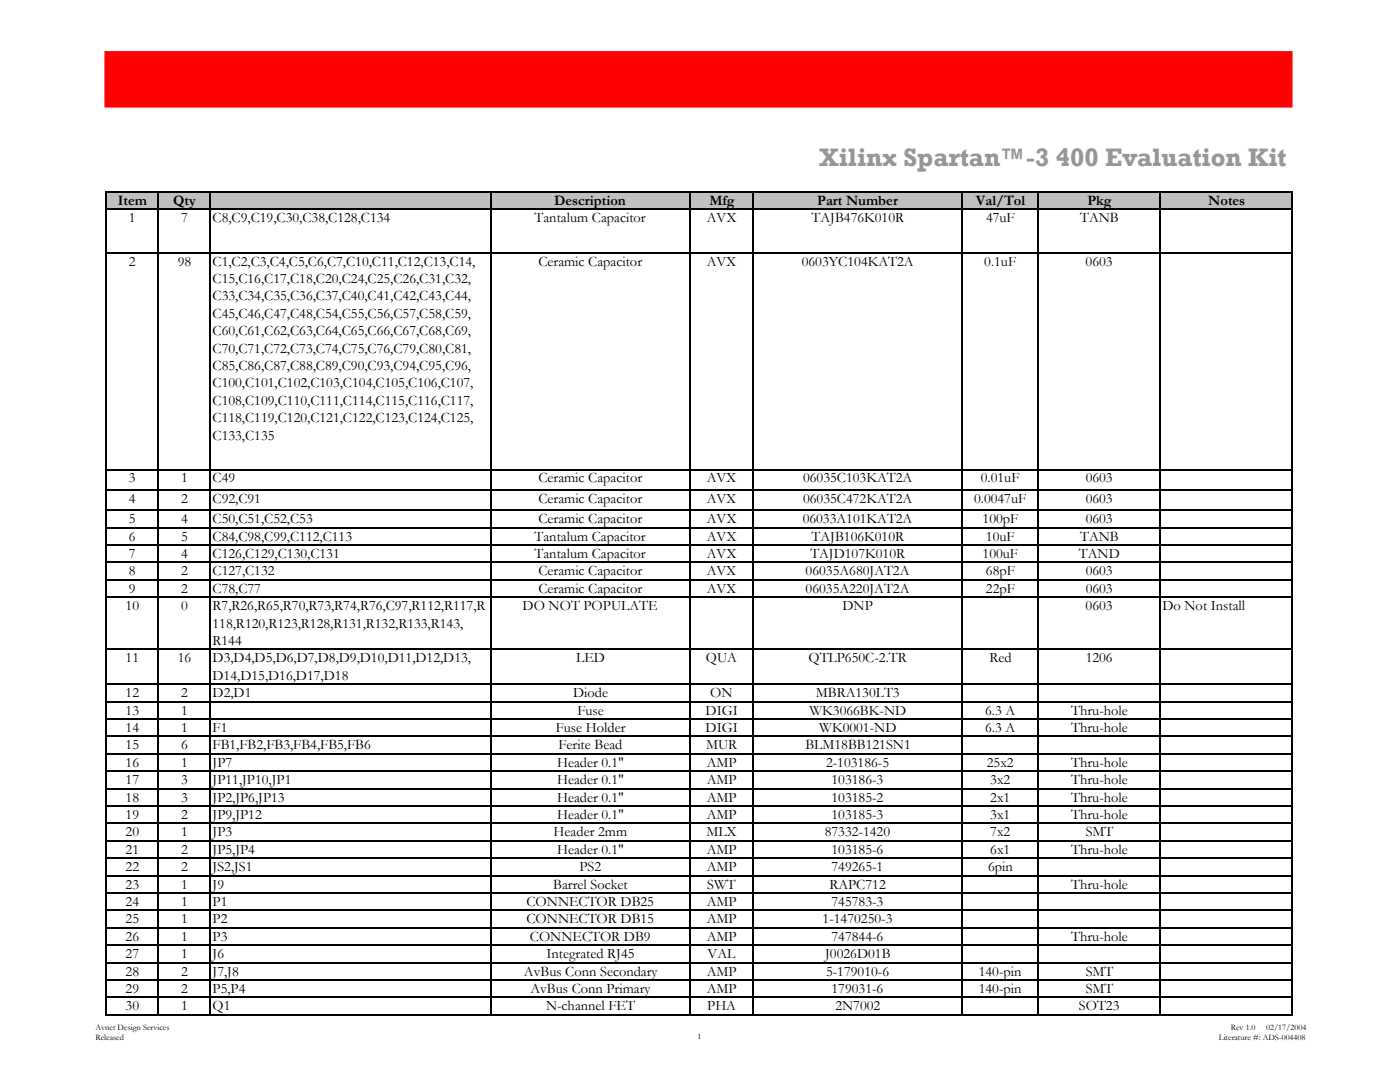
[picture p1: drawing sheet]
<svg xmlns="http://www.w3.org/2000/svg" width="279mm" height="216mm" viewBox="0 0 279 216" stroke-linecap="round" stroke-linejoin="round" font-family="sans-serif">
<defs><g id="words">
<text font-size="5.2" fill="#969696" x="163.6" y="33.2">Xilinx Spartan™-3 400 Evaluation Kit</text>
<g font-size="2.9">
<text x="23.5" y="40.8">Item</text>
<text x="34.5" y="40.8">Qty</text>
<text x="110.6" y="40.8">Description</text>
<text x="141.6" y="40.8">Mfg</text>
<text x="163.1" y="40.8">Part Number</text>
<text x="194.7" y="40.8">Val/Tol</text>
<text x="217" y="40.8">Pkg</text>
<text x="241.1" y="40.8">Notes</text>
<text x="25.7" y="44.3">1</text>
<text x="36.2" y="44.3">7</text>
<text x="42.4" y="44.3">C8,C9,C19,C30,C38,C128,C134</text>
<text x="106.7" y="44.3">Tantalum Capacitor</text>
<text x="141.1" y="44.3">AVX</text>
<text x="162" y="44.3">TAJB476K010R</text>
<text x="196.8" y="44.3">47uF</text>
<text x="215.6" y="44.3">TANB</text>
<text x="25.7" y="53">2</text>
<text x="35.5" y="53">98</text>
<text x="42.4" y="53">C1,C2,C3,C4,C5,C6,C7,C10,C11,C12,C13,C14,</text>
<text x="107.4" y="53">Ceramic Capacitor</text>
<text x="141.1" y="53">AVX</text>
<text x="160" y="53">0603YC104KAT2A</text>
<text x="196.4" y="53">0.1uF</text>
<text x="216.7" y="53">0603</text>
<text x="42.4" y="56.5">C15,C16,C17,C18,C20,C24,C25,C26,C31,C32,</text>
<text x="42.4" y="59.9">C33,C34,C35,C36,C37,C40,C41,C42,C43,C44,</text>
<text x="42.4" y="63.4">C45,C46,C47,C48,C54,C55,C56,C57,C58,C59,</text>
<text x="42.4" y="66.9">C60,C61,C62,C63,C64,C65,C66,C67,C68,C69,</text>
<text x="42.4" y="70.4">C70,C71,C72,C73,C74,C75,C76,C79,C80,C81,</text>
<text x="42.4" y="73.8">C85,C86,C87,C88,C89,C90,C93,C94,C95,C96,</text>
<text x="42.4" y="77.3">C100,C101,C102,C103,C104,C105,C106,C107,</text>
<text x="42.4" y="80.8">C108,C109,C110,C111,C114,C115,C116,C117,</text>
<text x="42.4" y="84.2">C118,C119,C120,C121,C122,C123,C124,C125,</text>
<text x="42.4" y="87.7">C133,C135</text>
<text x="25.7" y="96.3">3</text>
<text x="25.7" y="100.3">4</text>
<text x="36.2" y="96.3">1</text>
<text x="36.2" y="100.3">2</text>
<text x="42.4" y="96.3">C49</text>
<text x="42.4" y="100.3">C92,C91</text>
<text x="107.4" y="96.3">Ceramic Capacitor</text>
<text x="107.4" y="100.3">Ceramic Capacitor</text>
<text x="141.1" y="96.3">AVX</text>
<text x="141.1" y="100.3">AVX</text>
<text x="160.3" y="96.3">06035C103KAT2A</text>
<text x="160.3" y="100.3">06035C472KAT2A</text>
<text x="194.4" y="100.3">0.0047uF</text>
<text x="195.8" y="96.3">0.01uF</text>
<text x="216.7" y="96.3">0603</text>
<text x="216.7" y="100.3">0603</text>
<text x="25.7" y="104.4">5</text>
<text x="25.7" y="107.9">6</text>
<text x="36.2" y="104.4">4</text>
<text x="36.2" y="107.9">5</text>
<text x="42.4" y="104.4">C50,C51,C52,C53</text>
<text x="42.4" y="107.9">C84,C98,C99,C112,C113</text>
<text x="106.7" y="107.9">Tantalum Capacitor</text>
<text x="107.4" y="104.4">Ceramic Capacitor</text>
<text x="141.1" y="104.4">AVX</text>
<text x="141.1" y="107.9">AVX</text>
<text x="160.2" y="104.4">06033A101KAT2A</text>
<text x="162" y="107.9">TAJB106K010R</text>
<text x="196.1" y="104.4">100pF</text>
<text x="196.8" y="107.9">10uF</text>
<text x="215.6" y="107.9">TANB</text>
<text x="216.7" y="104.4">0603</text>
<text x="25.7" y="111.3">7</text>
<text x="36.2" y="111.3">4</text>
<text x="42.4" y="111.3">C126,C129,C130,C131</text>
<text x="106.7" y="111.3">Tantalum Capacitor</text>
<text x="141.1" y="111.3">AVX</text>
<text x="161.7" y="111.3">TAJD107K010R</text>
<text x="196.1" y="111.3">100uF</text>
<text x="215.3" y="111.3">TAND</text>
<text x="25.7" y="114.8">8</text>
<text x="25.7" y="118.3">9</text>
<text x="36.2" y="114.8">2</text>
<text x="36.2" y="118.3">2</text>
<text x="42.4" y="114.8">C127,C132</text>
<text x="42.4" y="118.3">C78,C77</text>
<text x="107.4" y="118.3">Ceramic Capacitor</text>
<text x="107.4" y="114.8">Ceramic Capacitor</text>
<text x="141.1" y="118.3">AVX</text>
<text x="141.1" y="114.8">AVX</text>
<text x="160.8" y="118.3">06035A220JAT2A</text>
<text x="160.8" y="114.8">06035A680JAT2A</text>
<text x="196.8" y="118.3">22pF</text>
<text x="196.8" y="114.8">68pF</text>
<text x="216.7" y="118.3">0603</text>
<text x="216.7" y="114.8">0603</text>
<text x="25.1" y="121.8">10</text>
<text x="36.2" y="121.8">0</text>
<text x="42.4" y="125.2">118,R120,R123,R128,R131,R132,R133,R143,</text>
<text x="42.4" y="121.8">R7,R26,R65,R70,R73,R74,R76,C97,R112,R117,R</text>
<text x="104.3" y="121.8">DO NOT POPULATE</text>
<text x="168.1" y="121.8">DNP</text>
<text x="216.7" y="121.8">0603</text>
<text x="232" y="121.8">Do Not Install</text>
<text x="42.4" y="128.7">R144</text>
<text x="25.1" y="132.2">11</text>
<text x="35.5" y="132.2">16</text>
<text x="42.4" y="135.6">D14,D15,D16,D17,D18</text>
<text x="42.4" y="132.2">D3,D4,D5,D6,D7,D8,D9,D10,D11,D12,D13,</text>
<text x="115" y="132.2">LED</text>
<text x="140.9" y="132.2">QUA</text>
<text x="161.4" y="132.2">QTLP650C-2.TR</text>
<text x="197.4" y="132.2">Red</text>
<text x="216.7" y="132.2">1206</text>
<text x="25.1" y="139.1">12</text>
<text x="25.1" y="142.6">13</text>
<text x="36.2" y="139.1">2</text>
<text x="36.2" y="142.6">1</text>
<text x="42.4" y="139.1">D2,D1</text>
<text x="114.4" y="139.1">Diode</text>
<text x="115.2" y="142.6">Fuse</text>
<text x="140.8" y="142.6">DIGI</text>
<text x="141.7" y="139.1">ON</text>
<text x="161.6" y="142.6">WK3066BK-ND</text>
<text x="162.8" y="139.1">MBRA130LT3</text>
<text x="196.6" y="142.6">6.3 A</text>
<text x="213.8" y="142.6">Thru-hole</text>
<text x="25.1" y="146.1">14</text>
<text x="25.1" y="149.5">15</text>
<text x="36.2" y="146.1">1</text>
<text x="36.2" y="149.5">6</text>
<text x="42.4" y="146.1">F1</text>
<text x="42.4" y="149.5">FB1,FB2,FB3,FB4,FB5,FB6</text>
<text x="110.9" y="146.1">Fuse Holder</text>
<text x="111.4" y="149.5">Ferite Bead</text>
<text x="140.8" y="146.1">DIGI</text>
<text x="140.9" y="149.5">MUR</text>
<text x="160.7" y="149.5">BLM18BB121SN1</text>
<text x="163.5" y="146.1">WK0001-ND</text>
<text x="196.6" y="146.1">6.3 A</text>
<text x="213.8" y="146.1">Thru-hole</text>
<text x="25.1" y="153">16</text>
<text x="36.2" y="153">1</text>
<text x="42.4" y="153">JP7</text>
<text x="111.2" y="153">Header 0.1&quot;</text>
<text x="141.1" y="153">AMP</text>
<text x="164.8" y="153">2-103186-5</text>
<text x="196.9" y="153">25x2</text>
<text x="213.8" y="153">Thru-hole</text>
<text x="25.1" y="156.5">17</text>
<text x="25.1" y="159.9">18</text>
<text x="36.2" y="156.5">3</text>
<text x="36.2" y="159.9">3</text>
<text x="42.4" y="156.5">JP11,JP10,JP1</text>
<text x="42.4" y="159.9">JP2,JP6,JP13</text>
<text x="111.2" y="159.9">Header 0.1&quot;</text>
<text x="111.2" y="156.5">Header 0.1&quot;</text>
<text x="141.1" y="159.9">AMP</text>
<text x="141.1" y="156.5">AMP</text>
<text x="166" y="159.9">103185-2</text>
<text x="166" y="156.5">103186-3</text>
<text x="197.6" y="159.9">2x1</text>
<text x="197.6" y="156.5">3x2</text>
<text x="213.8" y="159.9">Thru-hole</text>
<text x="213.8" y="156.5">Thru-hole</text>
<text x="25.1" y="163.4">19</text>
<text x="25.1" y="166.9">20</text>
<text x="36.2" y="163.4">2</text>
<text x="36.2" y="166.9">1</text>
<text x="42.4" y="163.4">JP9,JP12</text>
<text x="42.4" y="166.9">JP3</text>
<text x="110.5" y="166.9">Header 2mm</text>
<text x="111.2" y="163.4">Header 0.1&quot;</text>
<text x="141" y="166.9">MLX</text>
<text x="141.1" y="163.4">AMP</text>
<text x="164.6" y="166.9">87332-1420</text>
<text x="166" y="163.4">103185-3</text>
<text x="197.6" y="166.9">7x2</text>
<text x="197.6" y="163.4">3x1</text>
<text x="213.8" y="163.4">Thru-hole</text>
<text x="216.7" y="166.9">SMT</text>
<text x="25.1" y="170.4">21</text>
<text x="25.1" y="173.8">22</text>
<text x="36.2" y="170.4">2</text>
<text x="36.2" y="173.8">2</text>
<text x="42.4" y="170.4">JP5,JP4</text>
<text x="42.4" y="173.8">JS2,JS1</text>
<text x="111.2" y="170.4">Header 0.1&quot;</text>
<text x="115.7" y="173.8">PS2</text>
<text x="141.1" y="173.8">AMP</text>
<text x="141.1" y="170.4">AMP</text>
<text x="165.9" y="173.8">749265-1</text>
<text x="166" y="170.4">103185-6</text>
<text x="197.2" y="173.8">6pin</text>
<text x="197.6" y="170.4">6x1</text>
<text x="213.8" y="170.4">Thru-hole</text>
<text x="25.1" y="177.3">23</text>
<text x="36.2" y="177.3">1</text>
<text x="42.4" y="177.3">J9</text>
<text x="110.4" y="177.3">Barrel Socket</text>
<text x="141.1" y="177.3">SWT</text>
<text x="165.5" y="177.3">RAPC712</text>
<text x="213.8" y="177.3">Thru-hole</text>
<text x="25.1" y="180.8">24</text>
<text x="25.1" y="184.2">25</text>
<text x="36.2" y="180.8">1</text>
<text x="36.2" y="184.2">1</text>
<text x="42.4" y="180.8">P1</text>
<text x="42.4" y="184.2">P2</text>
<text x="105.1" y="180.8">CONNECTOR DB25</text>
<text x="105.1" y="184.2">CONNECTOR DB15</text>
<text x="141.1" y="180.8">AMP</text>
<text x="141.1" y="184.2">AMP</text>
<text x="164.2" y="184.2">1-1470250-3</text>
<text x="165.9" y="180.8">745783-3</text>
<text x="25.1" y="187.7">26</text>
<text x="25.1" y="191.2">27</text>
<text x="36.2" y="187.7">1</text>
<text x="36.2" y="191.2">1</text>
<text x="42.4" y="187.7">P3</text>
<text x="42.4" y="191.2">J6</text>
<text x="105.8" y="187.7">CONNECTOR DB9</text>
<text x="109.1" y="191.2">Integrated RJ45</text>
<text x="141.1" y="187.7">AMP</text>
<text x="141.2" y="191.2">VAL</text>
<text x="164.7" y="191.2">J0026D01B</text>
<text x="165.9" y="187.7">747844-6</text>
<text x="213.8" y="187.7">Thru-hole</text>
<text x="25.1" y="194.7">28</text>
<text x="36.2" y="194.7">2</text>
<text x="42.4" y="194.7">J7,J8</text>
<text x="104.6" y="194.7">AvBus Conn Secondary</text>
<text x="141.1" y="194.7">AMP</text>
<text x="164.8" y="194.7">5-179010-6</text>
<text x="195.3" y="194.7">140-pin</text>
<text x="216.7" y="194.7">SMT</text>
<text x="25.1" y="198.1">29</text>
<text x="25.1" y="201.6">30</text>
<text x="36.2" y="198.1">2</text>
<text x="36.2" y="201.6">1</text>
<text x="42.4" y="198.1">P5,P4</text>
<text x="42.4" y="201.6">Q1</text>
<text x="105.8" y="198.1">AvBus Conn Primary</text>
<text x="109" y="201.6">N-channel FET</text>
<text x="141.1" y="198.1">AMP</text>
<text x="141.1" y="201.6">PHA</text>
<text x="166" y="198.1">179031-6</text>
<text x="166.7" y="201.6">2N7002</text>
<text x="195.3" y="198.1">140-pin</text>
<text x="215.3" y="201.6">SOT23</text>
<text x="216.7" y="198.1">SMT</text>
</g>
<g font-size="1.7">
<text x="19" y="205.5">Avnet Design Services</text>
<text x="19" y="207.6">Released</text>
<text x="139.2" y="207.3">1</text>
<text x="243.2" y="207.6">Literature #: ADS-004408</text>
<text x="245.6" y="205.5">Rev 1.0</text>
<text x="252.7" y="205.5">02/17/2004</text>
</g>
</g></defs>
<path d="M21.1 38.2h236.9v3.5h-236.9z" fill="#c0c0c0"/>
<g fill="none" stroke="#000" stroke-width=".25">
<path d="M21.1 38.1v164.5M21.3 38.2h236.8M31.5 38.4v164.2M42 38.4v164.2M97.9 38.4v164.2M137.6 38.4v164.2M150.2 38.4v164.2M192 38.4v164.2M207.1 38.4v164.2M231.5 38.4v164.2M257.9 38.4v164.2M21.3 41.7h236.8"/>
<path d="M21.3 50.4h236.8M21.3 93.7h236.8M21.3 97.7h236.8M21.3 101.8h236.8M21.3 105.3h236.8M21.3 108.8h236.8M21.3 112.2h236.8M21.3 115.7h236.8M21.3 119.2h236.8M21.3 129.6h236.8M21.3 136.5h236.8M21.3 140h236.8"/>
<path d="M21.3 143.5h236.8M21.3 146.9h236.8M21.3 150.4h236.8M21.3 153.9h236.8M21.3 157.4h236.8M21.3 160.8h236.8M21.3 164.3h236.8M21.3 167.8h236.8M21.3 171.2h236.8M21.3 174.7h236.8M21.3 178.2h236.8M21.3 181.7h236.8"/>
<path d="M21.3 185.1h236.8M21.3 188.6h236.8M21.3 192.1h236.8M21.3 195.5h236.8M21.3 199h236.8M21.3 202.5h236.8"/>
</g>
<path d="M21 10.3h236.8v11h-236.8z" fill-rule="evenodd" fill="#f00" stroke="#f00" stroke-width=".25"/>
<use href="#words"/>
</svg>
